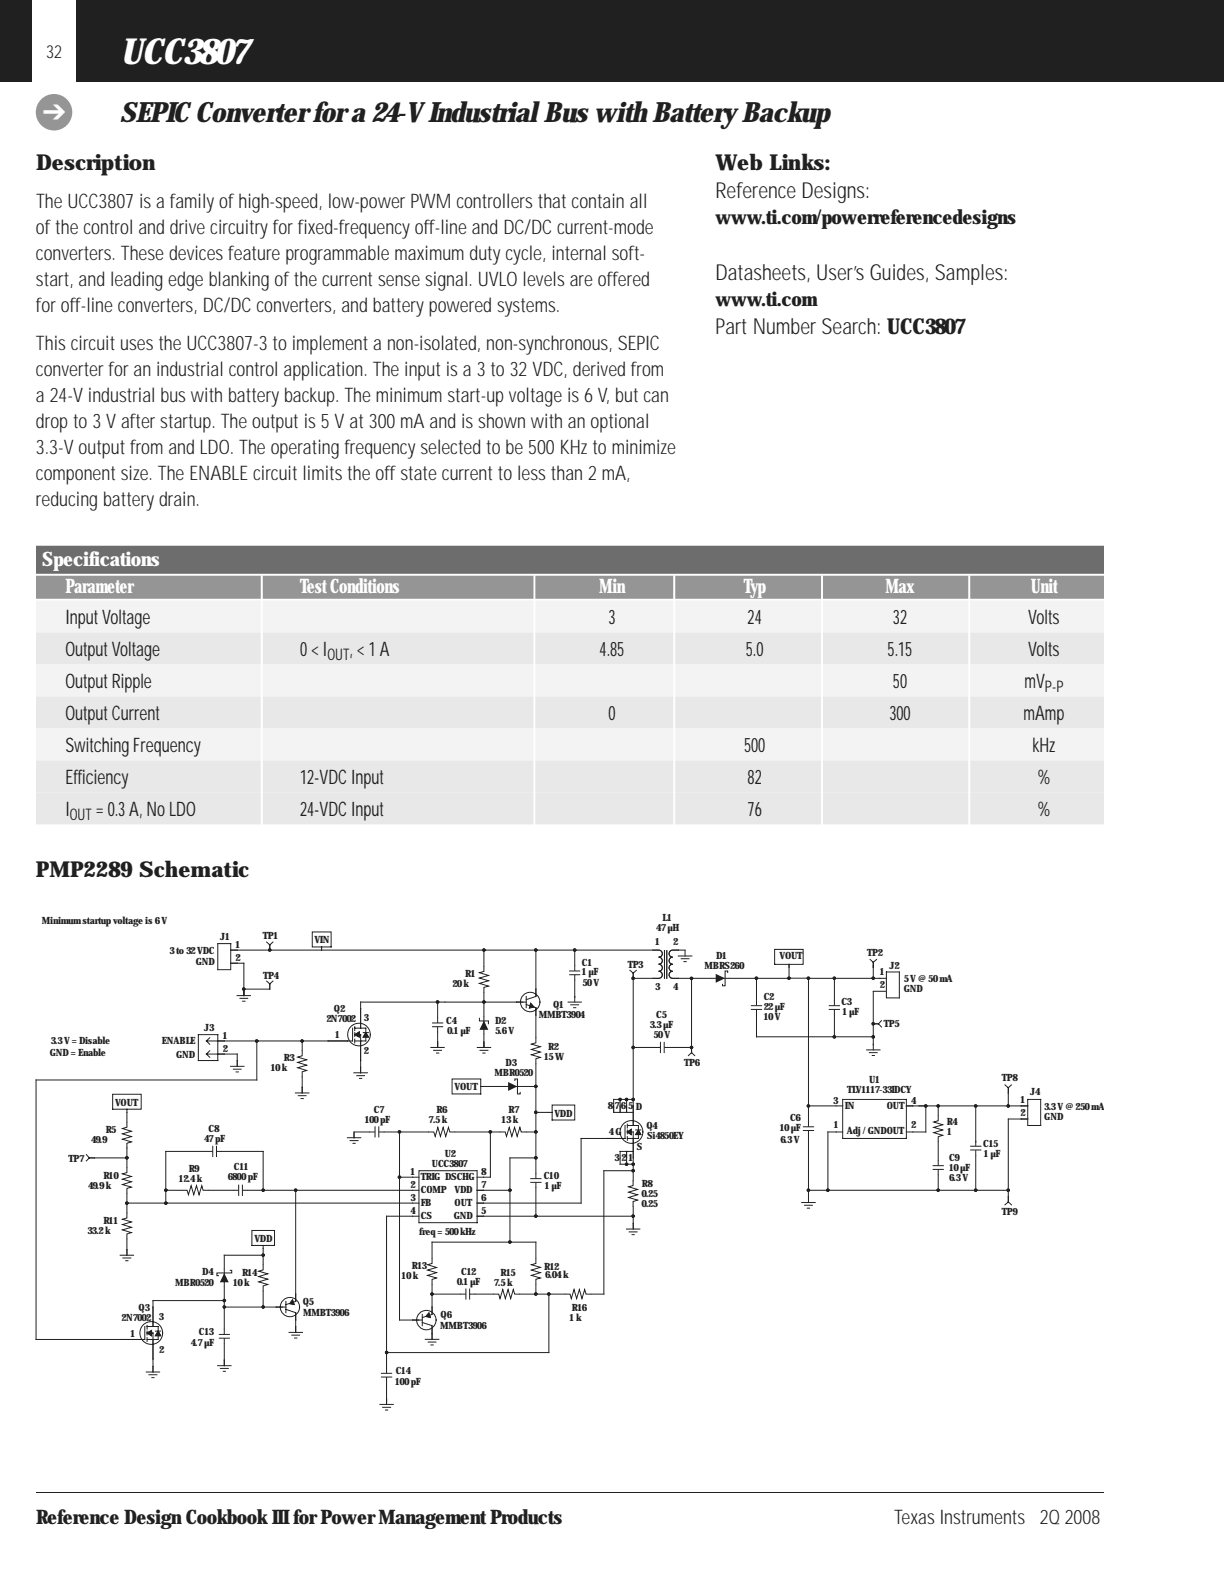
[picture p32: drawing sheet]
<svg xmlns="http://www.w3.org/2000/svg" width="216mm" height="279mm" viewBox="0 0 216 279" stroke-linecap="round" stroke-linejoin="round" font-family="sans-serif">
<defs><g id="words">
<text font-size="6.3" fill="#fff" x="21.2" y="11.3">UCC3807</text>
<text font-size="4.9" fill="#231f20" x="21.2" y="21.5">SEPICConverterfora 24-V Industrial Bus withBatteryBackup</text>
<text font-size="4.6" fill="#fff" x="7.5" y="21.4">➔</text>
<g font-size="3.9" fill="#231f20">
<text x="6.3" y="30">Description</text>
<text x="126.2" y="30">Web Links:</text>
<text x="126.2" y="34.9">ReferenceDesigns:</text>
<text x="126.2" y="49.4">Datasheets, User’sGuides, Samples:</text>
<text x="126.2" y="58.9">PartNumberSearch: UCC3807</text>
<text x="6.3" y="154.6">PMP2289 Schematic</text>
</g>
<g font-size="3.5" fill="#231f20">
<text x="6.3" y="41.3">ofthecontrol and drivecircuitryforfixed-frequencyoff-lineand DC/DCcurrent-mode</text>
<text x="6.3" y="36.7">TheUCC3807 isa familyofhigh-speed, low-powerPWMcontrollersthatcontainall</text>
<text x="126.2" y="39.5">www.ti.com/powerreferencedesigns</text>
<text x="6.3" y="45.8">converters. Thesedevicesfeatureprogrammablemaximumdutycycle, internal soft-</text>
<text x="6.3" y="50.4">start, and leadingedgeblankingofthecurrentsensesignal. UVLOlevelsareoffered</text>
<text x="126.2" y="54">www.ti.com</text>
<text x="6.3" y="55">foroff-lineconverters, DC/DCconverters, and batterypowered systems.</text>
<text x="6.3" y="61.7">ThiscircuitusestheUCC3807-3toimplementa non-isolated, non-synchronous, SEPIC</text>
<text x="6.3" y="66.3">converterforanindustrial control application. Theinputisa 3to32VDC, derived from</text>
<text x="6.3" y="70.9">a 24-Vindustrial buswithbatterybackup. Theminimumstart-upvoltageis6 V, butcan</text>
<text x="6.3" y="75.5">dropto3Vafterstartup. Theoutputis5Vat300mA and isshownwithanoptional</text>
<text x="6.3" y="80.1">3.3-Voutputfromand LDO. Theoperatingfrequencyselected tobe500KHztominimize</text>
<text x="6.3" y="89.2">reducingbatterydrain.</text>
<text x="6.3" y="84.6">componentsize. TheENABLE circuitlimitstheoffstatecurrenttolessthan2mA,</text>
<text x="11.5" y="110">InputVoltage</text>
<text x="107.3" y="110">3</text>
<text x="131.9" y="110">24</text>
<text x="157.5" y="110">32</text>
<text x="181.4" y="110">Volts</text>
<text x="11.5" y="115.7">OutputVoltage</text>
<text x="52.9" y="115.7">0&lt; I</text>
<text x="61.6" y="115.7">, &lt; 1 A</text>
<text x="105.8" y="115.7">4.85</text>
<text x="131.6" y="115.7">5.0</text>
<text x="156.6" y="115.7">5.15</text>
<text x="181.4" y="115.7">Volts</text>
<text x="11.5" y="121.3">OutputRipple</text>
<text x="157.5" y="121.3">50</text>
<text x="180.7" y="121.3">mV</text>
<text x="11.5" y="127">OutputCurrent</text>
<text x="107.3" y="127">0</text>
<text x="156.9" y="127">300</text>
<text x="180.5" y="127">mAmp</text>
<text x="11.5" y="132.6">Switching Frequency</text>
<text x="131.3" y="132.6">500</text>
<text x="182.1" y="132.6">kHz</text>
<text x="11.5" y="138.2">Efficiency</text>
<text x="11.5" y="143.9">I</text>
<text x="16.9" y="143.9">=0.3A, NoLDO</text>
<text x="52.9" y="138.2">12-VDCInput</text>
<text x="52.9" y="143.9">24-VDCInput</text>
<text x="131.9" y="138.2">82</text>
<text x="131.9" y="143.9">76</text>
<text x="183.1" y="138.2">%</text>
<text x="183.1" y="143.9">%</text>
<text x="6.3" y="268.8">Reference DesignCookbookIII forPowerManagementProducts</text>
<text x="157.7" y="268.8">TexasInstruments 2Q2008</text>
</g>
<g font-size="3.5" fill="#fff">
<text x="7.4" y="99.8">Specifications</text>
<text x="11.5" y="104.6">Parameter</text>
<text x="52.9" y="104.6">TestConditions</text>
<text x="105.7" y="104.6">Min</text>
<text x="131.2" y="104.6">Typ</text>
<text x="156.2" y="104.6">Max</text>
<text x="181.8" y="104.6">Unit</text>
</g>
<text font-size="3.2" fill="#231f20" x="8.1" y="10.2">32</text>
<g font-size="2.8" fill="#231f20">
<text x="57.7" y="116.4">OUT</text>
<text x="184.3" y="122">P-P</text>
<text x="12.3" y="144.6">OUT</text>
</g>
<g font-size="1.8" fill="#231f20">
<text x="7.4" y="163">Minimumstartup voltage is 6V</text>
<text x="38.8" y="165.8">J1</text>
<text x="41.5" y="167.1">1</text>
<text x="46.4" y="165.7">TP1</text>
<text x="55.4" y="166.3">VIN</text>
<text x="115.6" y="166.7">1</text>
<text x="115.8" y="164.2">47µH</text>
<text x="116.9" y="162.5">L1</text>
<text x="118.7" y="166.7">2</text>
<text x="29.9" y="168.2">3to 32VDC</text>
<text x="34.5" y="170.2">GND</text>
<text x="41.5" y="169.5">2</text>
<text x="46.4" y="172.6">TP4</text>
<text x="82.1" y="172.3">R1</text>
<text x="102.6" y="172.1">1 µF</text>
<text x="102.6" y="170.3">C1</text>
<text x="102.7" y="173.8">50V</text>
<text x="110.7" y="170.7">TP3</text>
<text x="124.3" y="170.9">MBRS260</text>
<text x="126.3" y="169.1">D1</text>
<text x="137.5" y="169.2">VOUT</text>
<text x="153" y="168.7">TP2</text>
<text x="155.2" y="171.9">1</text>
<text x="156.9" y="170.9">J2</text>
<text x="159.4" y="173.3">5V @ 50mA</text>
<text x="58.9" y="178.5">Q2</text>
<text x="79.8" y="174.1">20k</text>
<text x="95" y="179.6">MMBT3904</text>
<text x="97.5" y="177.8">Q1</text>
<text x="115.6" y="174.6">3</text>
<text x="115.7" y="179.6">C5</text>
<text x="118.7" y="174.6">4</text>
<text x="134.7" y="176.4">C2</text>
<text x="134.7" y="178.2">22µF</text>
<text x="134.7" y="179.9">10V</text>
<text x="148.4" y="177.2">C3</text>
<text x="148.6" y="179">1 µF</text>
<text x="155.2" y="174.2">2</text>
<text x="159.4" y="175.1">GND</text>
<text x="9" y="184.2">3.3V = Disable</text>
<text x="28.6" y="184.2">ENABLE</text>
<text x="36" y="181.9">J3</text>
<text x="39.3" y="183.2">1</text>
<text x="39.3" y="185.5">2</text>
<text x="57.6" y="180.3">2N7002</text>
<text x="59.1" y="183.1">1</text>
<text x="64.2" y="180.1">3</text>
<text x="64.2" y="185.9">2</text>
<text x="78.7" y="180.7">C4</text>
<text x="78.9" y="182.5">0.1 µF</text>
<text x="87.3" y="180.6">D2</text>
<text x="87.3" y="182.4">5.6V</text>
<text x="96.7" y="185.2">R2</text>
<text x="114.6" y="181.4">3.3µF</text>
<text x="115.2" y="183.1">50V</text>
<text x="155.9" y="181.1">TP5</text>
<text x="8.8" y="186.3">GND = Enable</text>
<text x="31" y="186.6">GND</text>
<text x="47.8" y="188.9">10k</text>
<text x="50.1" y="187.2">R3</text>
<text x="87.2" y="189.9">MBR0520</text>
<text x="89.2" y="188.1">D3</text>
<text x="96" y="187">15W</text>
<text x="120.7" y="188.1">TP6</text>
<text x="153.3" y="191">U1</text>
<text x="176.7" y="190.7">TP8</text>
<text x="20.3" y="195.1">VOUT</text>
<text x="65.9" y="196.3">C7</text>
<text x="77" y="196.4">R6</text>
<text x="80.2" y="192.2">VOUT</text>
<text x="89.7" y="196.4">R7</text>
<text x="97.8" y="197">VDD</text>
<text x="107.2" y="195.7">876 5</text>
<text x="112.2" y="195.7">D</text>
<text x="139.4" y="197.8">C6</text>
<text x="147" y="194.7">3</text>
<text x="149" y="195.6">IN</text>
<text x="149.4" y="192.7">TLV1117-33IDCY</text>
<text x="156.4" y="195.6">OUT</text>
<text x="160.7" y="194.7">4</text>
<text x="180" y="194.6">1</text>
<text x="180" y="196.9">2</text>
<text x="181.7" y="193.2">J4</text>
<text x="184.2" y="195.8">3.3V @ 250mA</text>
<text x="184.2" y="197.6">GND</text>
<text x="16.1" y="201.6">49.9</text>
<text x="18.7" y="199.8">R5</text>
<text x="36" y="201.4">47pF</text>
<text x="36.8" y="199.6">C8</text>
<text x="64.3" y="198">100pF</text>
<text x="75.6" y="198.1">7.5k</text>
<text x="88.5" y="198.1">13k</text>
<text x="107.4" y="200.2">4G</text>
<text x="112.4" y="202.8">S</text>
<text x="114" y="199.2">Q4</text>
<text x="114.1" y="201">Si4850EY</text>
<text x="137.5" y="199.6">10µF</text>
<text x="137.7" y="201.6">6.3V</text>
<text x="147.1" y="199">1</text>
<text x="149.3" y="200">Adj/ GNDOUT</text>
<text x="160.7" y="199">2</text>
<text x="167" y="198.4">R4</text>
<text x="167" y="200.3">1</text>
<text x="173.4" y="202.3">C15</text>
<text x="12.1" y="205">TP7</text>
<text x="15.5" y="209.8">49.9k</text>
<text x="18.2" y="208">R10</text>
<text x="31.6" y="208.4">12.4k</text>
<text x="33.3" y="206.7">R9</text>
<text x="40.2" y="208.1">6800pF</text>
<text x="41.3" y="206.3">C11</text>
<text x="72.4" y="207.2">1</text>
<text x="72.4" y="209.5">2</text>
<text x="74.2" y="208.1">TRIG DSCHG</text>
<text x="76.2" y="205.9">UCC3807</text>
<text x="78.4" y="204.2">U2</text>
<text x="84.9" y="207.2">8</text>
<text x="84.9" y="209.5">7</text>
<text x="95.9" y="208">C10</text>
<text x="96.1" y="209.8">1 µF</text>
<text x="108.4" y="204.7">321</text>
<text x="113.2" y="209.4">R8</text>
<text x="167.4" y="204.8">C9</text>
<text x="167.4" y="206.5">10µF</text>
<text x="167.4" y="208.3">6.3V</text>
<text x="173.6" y="204.1">1 µF</text>
<text x="18.2" y="215.9">R11</text>
<text x="72.4" y="211.9">3</text>
<text x="72.4" y="214.1">4</text>
<text x="74.2" y="210.5">COMP</text>
<text x="74.2" y="212.7">FB</text>
<text x="74.2" y="215">CS</text>
<text x="80" y="215">GND</text>
<text x="80.2" y="212.7">OUT</text>
<text x="80.2" y="210.5">VDD</text>
<text x="84.9" y="211.9">6</text>
<text x="84.9" y="214.1">5</text>
<text x="113.2" y="211.2">0.25</text>
<text x="113.2" y="213">0.25</text>
<text x="176.7" y="214.3">TP9</text>
<text x="15.4" y="217.7">33.2k</text>
<text x="44.9" y="219.1">VDD</text>
<text x="73.9" y="217.9">freq = 500kHz</text>
<text x="30.9" y="226.8">MBR0520</text>
<text x="35.7" y="224.9">D4</text>
<text x="41.1" y="226.8">10k</text>
<text x="42.7" y="225.1">R14</text>
<text x="70.8" y="225.6">10k</text>
<text x="72.7" y="223.9">R13</text>
<text x="80.6" y="226.7">0.1 µF</text>
<text x="81.4" y="224.9">C12</text>
<text x="87.1" y="226.9">7.5k</text>
<text x="88.3" y="225.1">R15</text>
<text x="96" y="224">R12</text>
<text x="96.2" y="225.5">6.04k</text>
<text x="21.4" y="233">2N7002</text>
<text x="24.4" y="231.2">Q3</text>
<text x="28" y="232.8">3</text>
<text x="53.4" y="230.1">Q5</text>
<text x="53.4" y="232.1">MMBT3906</text>
<text x="77.7" y="232.5">Q6</text>
<text x="100.5" y="233">1 k</text>
<text x="100.9" y="231.3">R16</text>
<text x="23" y="235.8">1</text>
<text x="28.1" y="238.6">2</text>
<text x="33.7" y="237.4">4.7µF</text>
<text x="35.1" y="235.4">C13</text>
<text x="77.7" y="234.4">MMBT3906</text>
<text x="69.7" y="244.2">100pF</text>
<text x="69.8" y="242.4">C14</text>
</g>
</g></defs>
<path d="M-.1 -.1h216v14.6h-216z" fill="#231f20"/>
<path d="M5.6 -.1h7.8v14.6h-7.8z" fill="#fff"/>
<circle cx="9.5" cy="19.8" r="3.2" fill="#939598"/>
<path d="M6.3 263.3h188.4" fill="none" stroke="#231f20" stroke-width=".18"/>
<path d="M6.3 98.7h188.4" fill="none" stroke="#6c6d70" stroke-width="4.9" stroke-linecap="butt"/>
<path d="M6.3 103.6h188.4" fill="none" stroke="#939598" stroke-width="4.1" stroke-linecap="butt"/>
<path d="M6.3 108.7h188.4M6.3 120h188.4M6.3 131.3h188.4" fill="none" stroke="#f2f3f4" stroke-width="5.6" stroke-linecap="butt"/>
<path d="M6.3 114.4h188.4M6.3 125.7h188.4M6.3 136.9h188.4M6.3 142.6h188.4" fill="none" stroke="#e7e8e9" stroke-width="5.6" stroke-linecap="butt"/>
<path d="M4.1 159.5h190.6v95.1h-190.6z" fill="#fff"/>
<path d="M22.2 212.1h.3v.3h-.3z" fill-rule="evenodd" fill="#231f20"/>
<path d="M22.2 212.1h.3v.3h-.3zM22.4 210.6v1.6" fill="none" stroke="#231f20" stroke-width=".18"/>
<path d="M22.2 204.1h.3v.3h-.3z" fill-rule="evenodd" fill="#231f20"/>
<path d="M22.2 204.1h.3v.3h-.3zM22.4 204.2v1.7" fill="none" stroke="#231f20" stroke-width=".18"/>
<path d="M29.1 212.1h.3v.3h-.3z" fill-rule="evenodd" fill="#231f20"/>
<path d="M29.1 212.1h.3v.3h-.3zM39.6 237v2.9" fill="none" stroke="#231f20" stroke-width=".18"/>
<path d="M39.4 229.2h.3v.3h-.3z" fill-rule="evenodd" fill="#231f20"/>
<path d="M39.4 229.2h.3v.3h-.3zM39.6 221.4v2.4M39.6 227v2.4" fill="none" stroke="#231f20" stroke-width=".18"/>
<path d="M42.8 174.3h.3v.3h-.3z" fill-rule="evenodd" fill="#231f20"/>
<path d="M41.8 169.9h1.2M42.8 174.3h.3v.3h-.3z" fill="none" stroke="#231f20" stroke-width=".18"/>
<path d="M46.3 221.2h.3v.3h-.3z" fill-rule="evenodd" fill="#231f20"/>
<path d="M46.3 221.2h.3v.3h-.3zM46.4 221.4v1.6" fill="none" stroke="#231f20" stroke-width=".18"/>
<path d="M45.1 183.5h.3v.3h-.3z" fill-rule="evenodd" fill="#231f20"/>
<path d="M45.1 183.5h.3v.3h-.3zM53.3 190v1.8" fill="none" stroke="#231f20" stroke-width=".18"/>
<path d="M53.1 183.5h.3v.3h-.3z" fill-rule="evenodd" fill="#231f20"/>
<path d="M63.6 176.8v1.1M53.1 183.5h.3v.3h-.3zM53.3 183.6v1.7M63.6 187.1v1.1" fill="none" stroke="#231f20" stroke-width=".18"/>
<path d="M70.3 207.5h.3v.3h-.3z" fill-rule="evenodd" fill="#231f20"/>
<path d="M70.3 207.5h.3v.3h-.3z" fill="none" stroke="#231f20" stroke-width=".18"/>
<path d="M76 228.1h.3v.3h-.3z" fill-rule="evenodd" fill="#231f20"/>
<path d="M76 228.1h.3v.3h-.3z" fill="none" stroke="#231f20" stroke-width=".18"/>
<path d="M89.8 218.9h.3v.3h-.3z" fill-rule="evenodd" fill="#231f20"/>
<path d="M89.8 218.9h.3v.3h-.3z" fill="none" stroke="#231f20" stroke-width=".18"/>
<path d="M94.3 228.1h.4v.3h-.4z" fill-rule="evenodd" fill="#231f20"/>
<path d="M94.3 228.1h.4v.3h-.4z" fill="none" stroke="#231f20" stroke-width=".18"/>
<path d="M94.3 214.4h.4v.3h-.4z" fill-rule="evenodd" fill="#231f20"/>
<path d="M94.3 214.4h.4v.3h-.4z" fill="none" stroke="#231f20" stroke-width=".18"/>
<path d="M94.3 204.1h.4v.3h-.4z" fill-rule="evenodd" fill="#231f20"/>
<path d="M94.3 204.1h.4v.3h-.4zM94.5 204.2v2.7" fill="none" stroke="#231f20" stroke-width=".18"/>
<path d="M94.3 191.5h.4v.3h-.4z" fill-rule="evenodd" fill="#231f20"/>
<path d="M92 191.6h2.5M94.3 191.5h.4v.3h-.4z" fill="none" stroke="#231f20" stroke-width=".18"/>
<path d="M94.3 167.4h.4v.3h-.4z" fill-rule="evenodd" fill="#231f20"/>
<path d="M94.3 167.4h.4v.3h-.4z" fill="none" stroke="#231f20" stroke-width=".18"/>
<path d="M96.6 228.1h.3v.3h-.3z" fill-rule="evenodd" fill="#231f20"/>
<path d="M96.6 228.1h.3v.3h-.3z" fill="none" stroke="#231f20" stroke-width=".18"/>
<path d="M101.2 167.4h.3v.3h-.3z" fill-rule="evenodd" fill="#231f20"/>
<path d="M101.2 167.4h.3v.3h-.3zM108.2 193.9v1.2" fill="none" stroke="#231f20" stroke-width=".18"/>
<path d="M111.5 214.4h.3v.3h-.3z" fill-rule="evenodd" fill="#231f20"/>
<path d="M111.5 214.4h.3v.3h-.3zM111.7 214.5v1.3" fill="none" stroke="#231f20" stroke-width=".18"/>
<path d="M111.5 205.2h.3v.3h-.3z" fill-rule="evenodd" fill="#231f20"/>
<path d="M111.5 205.2h.3v.3h-.3zM111.7 204.2v1.2" fill="none" stroke="#231f20" stroke-width=".18"/>
<path d="M110.4 205.2h.3v.3h-.3z" fill-rule="evenodd" fill="#231f20"/>
<path d="M110.4 205.2h.3v.3h-.3zM110.5 204.2v1.2h1.2" fill="none" stroke="#231f20" stroke-width=".18"/>
<path d="M111.5 193.8h.3v.3h-.3z" fill-rule="evenodd" fill="#231f20"/>
<path d="M111.5 193.8h.3v.3h-.3z" fill="none" stroke="#231f20" stroke-width=".18"/>
<path d="M110.4 193.8h.3v.3h-.3z" fill-rule="evenodd" fill="#231f20"/>
<path d="M110.4 193.8h.3v.3h-.3zM110.5 195.1v-1.2h1.2v1.2" fill="none" stroke="#231f20" stroke-width=".18"/>
<path d="M111.5 184.6h.3v.3h-.3z" fill-rule="evenodd" fill="#231f20"/>
<path d="M111.5 184.6h.3v.3h-.3z" fill="none" stroke="#231f20" stroke-width=".18"/>
<path d="M121.8 184.6h.3v.3h-.3z" fill-rule="evenodd" fill="#231f20"/>
<path d="M121.8 184.6h.3v.3h-.3z" fill="none" stroke="#231f20" stroke-width=".18"/>
<path d="M142.4 194.9h.3v.3h-.3z" fill-rule="evenodd" fill="#231f20"/>
<path d="M142.4 194.9h.3v.3h-.3z" fill="none" stroke="#231f20" stroke-width=".18"/>
<path d="M163.1 194.9h.3v.3h-.3z" fill-rule="evenodd" fill="#231f20"/>
<path d="M163.1 194.9h.3v.3h-.3z" fill="none" stroke="#231f20" stroke-width=".18"/>
<path d="M165.3 194.9h.3v.3h-.3z" fill-rule="evenodd" fill="#231f20"/>
<path d="M165.3 194.9h.3v.3h-.3z" fill="none" stroke="#231f20" stroke-width=".18"/>
<path d="M171.9 194.9h.3v.3h-.3z" fill-rule="evenodd" fill="#231f20"/>
<path d="M171.9 194.9h.3v.3h-.3z" fill="none" stroke="#231f20" stroke-width=".18"/>
<path d="M177.7 194.9h.3v.3h-.3z" fill-rule="evenodd" fill="#231f20"/>
<path d="M22.4 196.2v1.7M177.7 194.9h.3v.3h-.3zM22.4 202.5v1.7M22.4 212.2v1.7M22.4 218.6v1.8" fill="none" stroke="#231f20" stroke-width=".18"/>
<path d="M29.1 209.8h.3v.3h-.3z" fill-rule="evenodd" fill="#231f20"/>
<path d="M29.1 209.8h.3v.3h-.3zM29.2 203.1v6.9M39.6 230.6v3.8" fill="none" stroke="#231f20" stroke-width=".18"/>
<path d="M39.4 230.4h.3v.3h-.3z" fill-rule="evenodd" fill="#231f20"/>
<path d="M43 174.5v1.1M41.8 185.9v1.2M39.4 230.4h.3v.3h-.3zM39.6 229.4v1.2M46.4 227.8v2.8" fill="none" stroke="#231f20" stroke-width=".18"/>
<path d="M46.3 230.4h.3v.3h-.3z" fill-rule="evenodd" fill="#231f20"/>
<path d="M46.3 230.4h.3v.3h-.3zM46.4 220.2v1.2" fill="none" stroke="#231f20" stroke-width=".18"/>
<path d="M46.3 209.8h.3v.3h-.3z" fill-rule="evenodd" fill="#231f20"/>
<path d="M46.3 209.8h.3v.3h-.3zM46.4 203.1v6.9h-2.7M52.2 232.8v1.2" fill="none" stroke="#231f20" stroke-width=".18"/>
<path d="M52 209.8h.3v.3h-.3z" fill-rule="evenodd" fill="#231f20"/>
<path d="M62.5 199.7h2.7M52 209.8h.3v.3h-.3z" fill="none" stroke="#231f20" stroke-width=".18"/>
<path d="M70.3 199.5h.3v.3h-.3z" fill-rule="evenodd" fill="#231f20"/>
<path d="M67.8 199.7h2.7v7.9M70.3 199.5h.3v.3h-.3zM76.2 219.1v2.8M76.2 226.6v4" fill="none" stroke="#231f20" stroke-width=".18"/>
<path d="M86.3 199.5h.3v.3h-.3z" fill-rule="evenodd" fill="#231f20"/>
<path d="M86.3 199.5h.3v.3h-.3zM88.2 199.7h-1.7v7.9" fill="none" stroke="#231f20" stroke-width=".18"/>
<path d="M89.8 209.8h.3v.3h-.3z" fill-rule="evenodd" fill="#231f20"/>
<path d="M89.8 209.8h.3v.3h-.3zM90 204.2v5.8M94.5 219.1v2.8M94.5 226.6v1.7" fill="none" stroke="#231f20" stroke-width=".18"/>
<path d="M94.3 199.5h.4v.3h-.4z" fill-rule="evenodd" fill="#231f20"/>
<path d="M92.9 199.7h1.6v4.5M94.3 199.5h.4v.3h-.4z" fill="none" stroke="#231f20" stroke-width=".18"/>
<path d="M94.3 196.1h.4v.3h-.4z" fill-rule="evenodd" fill="#231f20"/>
<path d="M94.5 179v4M101.4 167.6v2.7M101.4 172.9v3M94.3 196.1h.4v.3h-.4zM94.5 187.7v8.5M111.7 206.5v1.7M111.7 212.9v1.6M96.8 228.3v10.3" fill="none" stroke="#231f20" stroke-width=".18"/>
<path d="M111.5 206.3h.3v.3h-.3z" fill-rule="evenodd" fill="#231f20"/>
<path d="M111.7 184.8v9.1M111.5 206.3h.3v.3h-.3zM111.7 205.4v1.1" fill="none" stroke="#231f20" stroke-width=".18"/>
<path d="M111.5 172.4h.3v.3h-.3z" fill-rule="evenodd" fill="#231f20"/>
<path d="M111.5 172.4h.3v.3h-.3z" fill="none" stroke="#231f20" stroke-width=".18"/>
<path d="M121.8 172.4h.3v.3h-.3z" fill-rule="evenodd" fill="#231f20"/>
<path d="M121.8 172.4h.3v.3h-.3z" fill="none" stroke="#231f20" stroke-width=".18"/>
<path d="M139 172.4h.3v.3h-.3z" fill-rule="evenodd" fill="#231f20"/>
<path d="M139 172.4h.3v.3h-.3z" fill="none" stroke="#231f20" stroke-width=".18"/>
<path d="M142.4 209.8h.3v.3h-.3z" fill-rule="evenodd" fill="#231f20"/>
<path d="M142.6 195.1v2.7M142.4 209.8h.3v.3h-.3zM142.6 200.4v10.7" fill="none" stroke="#231f20" stroke-width=".18"/>
<path d="M142.4 172.4h.3v.3h-.3z" fill-rule="evenodd" fill="#231f20"/>
<path d="M142.4 172.4h.3v.3h-.3z" fill="none" stroke="#231f20" stroke-width=".18"/>
<path d="M145.9 209.8h.3v.3h-.3z" fill-rule="evenodd" fill="#231f20"/>
<path d="M146 199.7v10.3M145.9 209.8h.3v.3h-.3z" fill="none" stroke="#231f20" stroke-width=".18"/>
<path d="M165.3 209.8h.3v.3h-.3z" fill-rule="evenodd" fill="#231f20"/>
<path d="M165.5 195.1v1.6M165.3 209.8h.3v.3h-.3zM165.5 201.4v3.2M165.5 207.3v2.7M172.1 203.8v6.2" fill="none" stroke="#231f20" stroke-width=".18"/>
<path d="M171.9 209.8h.3v.3h-.3z" fill-rule="evenodd" fill="#231f20"/>
<path d="M171.9 209.8h.3v.3h-.3zM177.9 210v1.1" fill="none" stroke="#231f20" stroke-width=".18"/>
<path d="M177.7 209.8h.3v.3h-.3z" fill-rule="evenodd" fill="#231f20"/>
<g fill="none" stroke="#231f20" stroke-width=".18">
<path d="M43 169.9v4.6M94.5 167.6v6.9M111.7 172.2v12.6M122 172.6v12.2M139.2 170.3v2.2M142.6 172.6v22.5M39.6 183.6h5.7v6.9M53.3 183.6h4.6M94.5 196.2v3.5M163.3 195.1v4.6M172.1 195.1v6.3M177.9 192.8v2.3"/>
<path d="M177.9 197.4v12.6M29.2 210v2.2h-6.8M52.2 210v18.3M70.5 207.6v25.2M90 210v9.1M94.5 209.5v5M106.5 206.5v21.8M177.7 209.8h.3v.3h-.3z"/>
</g>
<path d="M47.4 167.4h.3v.3h-.3z" fill-rule="evenodd" fill="#231f20"/>
<path d="M47.4 167.4h.3v.3h-.3zM47.6 167.6h9.1M68.2 243.9v3.3" fill="none" stroke="#231f20" stroke-width=".18"/>
<path d="M68 238.4h.3v.3h-.3z" fill-rule="evenodd" fill="#231f20"/>
<path d="M77.2 182.1v2.6M85.4 182.4v2.3M68.2 214.5h4.6M70.5 207.6h2.3M85.3 207.6h1.2M68 238.4h.3v.3h-.3zM68.2 238.6v2.6M70.5 232.8h2.3M76.2 228.3h5M83.8 228.3h3.2" fill="none" stroke="#231f20" stroke-width=".18"/>
<path d="M85.2 176.6h.3v.3h-.3z" fill-rule="evenodd" fill="#231f20"/>
<path d="M78.5 176.8h6.9M85.2 176.6h.3v.3h-.3z" fill="none" stroke="#231f20" stroke-width=".18"/>
<path d="M77 176.6h.3v.3h-.3z" fill-rule="evenodd" fill="#231f20"/>
<path d="M77 176.6h.3v.3h-.3zM77.2 176.8v2.6M85.4 176.8v2.4" fill="none" stroke="#231f20" stroke-width=".18"/>
<path d="M85.2 167.4h.3v.3h-.3z" fill-rule="evenodd" fill="#231f20"/>
<path d="M85.2 167.4h.3v.3h-.3zM90 204.2h4.5M90 219.1h4.5M102.5 200.8h4.6M109.4 204.2v1.2h1.1M91.7 228.3h7.9M104.3 228.3h2.2" fill="none" stroke="#231f20" stroke-width=".18"/>
<path d="M109.2 193.8h.3v.3h-.3z" fill-rule="evenodd" fill="#231f20"/>
<path d="M119.7 167.6h1.1M108.2 193.9h2.3M109.2 193.8h.3v.3h-.3zM109.4 193.9v1.2M111.7 184.8h3.8M118.1 184.8h3.9M142.6 195.1h4.9" fill="none" stroke="#231f20" stroke-width=".18"/>
<path d="M153.9 180.4h.3v.3h-.3z" fill-rule="evenodd" fill="#231f20"/>
<g fill="none" stroke="#231f20" stroke-width=".18">
<path d="M47 173l.6 .6M47 166.2l.6 .5M47.6 166.7v.9M47.6 173.6v.9M48.1 173l-.5 .6M48.1 166.2l-.5 .5M55.1 164.4h3.3v2.6h-3.3zM56.7 167v.6M85.4 167.6v2.8M85.4 175.1v1.7M119.7 172.6h5.8M154 174.9h2.3"/>
<path d="M19.9 193h5v2.7h-5zM22.4 195.7v.5M39.6 185.9h2.2M79.7 190.3h5.1v2.7h-5.1zM80.3 199.7h6.2M84.8 191.6h.6M94.5 196.2h2.3M122 184.8v.9M122 185.7l-.6 .5M122 185.7l.5 .5M153.9 180.4h.3v.3h-.3zM161 195.1h4.5"/>
<path d="M172.1 195.1h8M177.9 197.4h2.2M15.2 203.7l.6 .5M15.8 204.2h.9M15.8 204.2l-.6 .6M29.2 210h2.9M36.8 210h4.3M46.4 210h5.8M106.5 206.5h5.2M27 229.4v1.2M27 239.7v1.3M46.4 230.6h2.3"/>
</g>
<path d="M133.3 172.4h.3v.3h-.3z" fill-rule="evenodd" fill="#231f20"/>
<path d="M128.6 172.6h10.6M133.3 172.4h.3v.3h-.3zM133.4 172.6v3.8M133.4 179v3.9M136.6 167.5h5.1v2.6h-5.1zM139.2 170.1v.6M146 199.7h1.5M142.6 210h3.4" fill="none" stroke="#231f20" stroke-width=".18"/>
<path d="M153.9 182.7h.3v.3h-.3z" fill-rule="evenodd" fill="#231f20"/>
<path d="M153.9 182.7h.3v.3h-.3zM154 182.9v1.4" fill="none" stroke="#231f20" stroke-width=".18"/>
<path d="M147 182.7h.3v.3h-.3z" fill-rule="evenodd" fill="#231f20"/>
<path d="M154 172.6h1.2M147 182.7h.3v.3h-.3zM147.2 182.9h6.8" fill="none" stroke="#231f20" stroke-width=".18"/>
<path d="M153.9 172.4h.3v.3h-.3z" fill-rule="evenodd" fill="#231f20"/>
<path d="M153.9 172.4h.3v.3h-.3z" fill="none" stroke="#231f20" stroke-width=".18"/>
<path d="M147 172.4h.3v.3h-.3z" fill-rule="evenodd" fill="#231f20"/>
<g fill="none" stroke="#231f20" stroke-width=".18">
<path d="M38.4 166.4h2.3v4.6h-2.3zM40.7 167.6h1.1M40.7 169.9h1.1M111.1 171.1l.6 .6M111.7 171.7v.9M112.3 171.1l-.6 .6M147 172.4h.3v.3h-.3zM147.2 172.6v3.8M147.2 179v3.9M153.5 169.2l.5 .5M154 169.7v2.9h-11.4M154 174.9v8"/>
<path d="M154.6 169.2l-.6 .5M6.4 190.5v45.8M35 182.5h3.4v4.6h-3.4zM36.4 183.6h3.2M36.4 185.9h3.2M36.4 185.9l.6 .6M36.4 183.6l.6 .6M37 185.3l-.6 .6M37 183.1l-.6 .5M161 199.7h2.3M177.3 191.4l.6 .5M177.9 191.9v.9"/>
<path d="M178.4 191.4l-.5 .5M102.5 200.8v11.4M172.1 210h5.8M177.9 211.1v.9M177.9 212l-.6 .5M177.9 212l.5 .5M21.2 236.3h4.3M25.9 234.8v.7M25.9 235.9v.7M27 230.6v3.4M27 236.3v3.4M27.4 234.8h.9"/>
<path d="M27.9 235.6v.7"/>
</g>
<path d="M25.9 235.1l.8-.4v.9z" fill="#231f20"/>
<path d="M25.9 235.1l.8-.4v.9z" fill="none" stroke="#231f20" stroke-width=".18"/>
<path d="M27.9 234.8l.4 .8h-.9z" fill="#231f20"/>
<path d="M27.9 234.8l.4 .8h-.9z" fill="none" stroke="#231f20" stroke-width=".18"/>
<g fill="none" stroke="#231f20" stroke-width=".18">
<path d="M41.8 167.6h5.8M43 174.5h4.6M63.6 176.8h14.9M85.4 167.6h29.7M85.4 176.8h5.7M45.3 183.6h8M85.4 191.6h3.5M154 180.6h1M155 180.6l.5 .6M155.5 180l-.5 .6M165.5 195.1h6.6M16.7 204.2h5.7"/>
<path d="M29.2 212.2h43.6M68.2 214.5v24.1M85.3 212.2h17.2M85.3 214.5h26.4M6.4 236.3h18.3M25.5 234v2.3M25.9 236.3h2M25.9 234h1.1M25.9 233.8v.6M26.7 235.1h.3v4.6M27 236.3h.1M27 230.6v3.4h.9v.8"/>
<path d="M27 229.4h12.6M39.6 221.4h6.8M48.7 230.6h1.2M50.4 231l1.8 .5v1.3M50.4 229.6v1.9M52.2 228.3v1.3l-1.8 .5"/>
<circle cx="26.7" cy="235.1" r="2.01"/>
</g>
<path d="M51.6 229.3l.3 .8-.8-.2z" fill="#231f20"/>
<g fill="none" stroke="#231f20" stroke-width=".18">
<path d="M91.1 176.8h1.1M92.8 175.8v1.9M94.5 174.5v1.1M94.5 177.9v1.1M111.7 172.6h3.4M70.5 199.7h5.1M96.8 196.2h.6M97.4 194.9h4v2.7h-4zM29.2 203.1h7.3M39.2 203.1h7.2M44.4 217h4v2.7h-4zM46.4 219.7v.5"/>
<path d="M52.2 210h20.6M85.3 210h4.7M39.6 230.6h6.8M48.7 230.6h1.7M51.6 229.3l.3 .8-.8-.2z"/>
<circle cx="51.1" cy="230.6" r="1.7"/>
</g>
<path d="M93.6 177l.6 .6-.8 .2z" fill="#231f20"/>
<g fill="none" stroke="#231f20" stroke-width=".18">
<path d="M91.1 176.8h1.7M92.8 177.2l1.7 .5v1.3M93.6 177l.6 .6-.8 .2zM94.5 174.5v1.3l-1.7 .5M139.2 172.5h3.4M108.2 195.1v1.1M109.4 195.1v1.1M110.5 195.1v1.1M110.7 199.3v.7M111.7 195.1v3.4M107.1 200.8h1.1M110.5 203.1v1.1"/>
<path d="M111.7 200.8v3.4M146 210h26.1"/>
<circle cx="93.5" cy="176.7" r="1.72"/>
</g>
<path d="M110.7 199.7l.6-.5v.9z" fill="#231f20"/>
<path d="M109.4 195.1v1.1M110.5 195.1v1.1M110.7 199.7l.6-.5v.9zM110.7 198.3v.7M112.1 199.3h.9" fill="none" stroke="#231f20" stroke-width=".18"/>
<path d="M112.6 199.3l.4 .8h-.9z" fill="#231f20"/>
<path d="M108.2 195.1v1.1h3.5M110.2 198.5v2.3h-.8M110.7 198.5h1.9v.8M110.7 199.7h1M112.6 199.3l.4 .8h-.9zM110.5 203.1v1.1M110.7 200.5v.6M111.7 203.1h-2.3v1.1M112.6 200.1v.7" fill="none" stroke="#231f20" stroke-width=".18"/>
<path d="M111.7 199.7v1.1h-1M107.1 200.8h2.3M111.7 200.8h.1" fill="none" stroke="#231f20" stroke-width=".18"/>
<g fill="none" stroke="#231f20" stroke-width=".18">
<path d="M63.6 177.9v3.5M155.2 172.6h1.1M156.3 171.4h2.3v4.6h-2.3zM57.9 183.6h4.3M62.6 182.1v.7M62.6 183.3v.7M63.6 183.6v3.5M64.1 182.1h.9M64.5 182.9v.7M111.7 195.1v3.4M147.5 195.1h1.1M147.5 199.7h1.1"/>
<path d="M148.6 193.9h11.3v6.9h-11.3zM159.9 195.1h1.1M159.9 199.7h1.1M180.1 195.1h1.2M180.1 197.4h1.2M181.3 193.9h2.3v4.6h-2.3zM111.7 200.8h.1M112.6 200.8h-.9v3.4"/>
<circle cx="111.4" cy="199.7" r="2.01"/>
</g>
<path d="M62.6 182.5l.8-.5v.9z" fill="#231f20"/>
<path d="M62.6 182.5l.8-.5v.9z" fill="none" stroke="#231f20" stroke-width=".18"/>
<path d="M64.5 182.1l.5 .8h-.9z" fill="#231f20"/>
<path d="M64.5 182.1l.5 .8h-.9z" fill="none" stroke="#231f20" stroke-width=".18"/>
<g fill="none" stroke="#231f20" stroke-width=".18">
<path d="M56.7 167.6h28.7M63.6 177.9v3.5h.9v.7M6.4 190.5h38.9M57.9 183.6h3.4M62.2 181.4v2.2M62.6 181.1v.7M62.6 183.6h1.9M62.6 181.4h1M63.3 182.5h.3v4.6M63.6 183.6h.1M76.2 219.1h13.8M68.2 238.6h28.6"/>
<path d="M72.8 232.8h1.1M74.5 233.3l1.7 .6v1.4M74.5 231.8v2M76.2 230.6v1.2l-1.7 .6"/>
<circle cx="63.3" cy="182.5" r="2"/>
</g>
<path d="M75.7 231.6l.2 .8-.8-.2z" fill="#231f20"/>
<g fill="none" stroke="#231f20" stroke-width=".18">
<path d="M41.8 175.6h2.4M42.3 176.1h1.4M42.8 176.6h.4M43 174.6v1M115.1 167.6h1.1a.62 .62 0 0 1 .6 .6 .62 .62 0 0 1-.6 .6 .62 .62 0 0 1 .6 .7 .62 .62 0 0 1-.6 .6 .62 .62 0 0 1 .6 .6 .62 .62 0 0 1-.6 .6 .62 .62 0 0 1 .6 .6 .62 .62 0 0 1-.6 .7h-1.1M117.2 167.6v5M117.6 167.6v5M119.7 167.6h-1.1a.62 .62 0 0 0-.6 .6 .62 .62 0 0 0 .6 .6 .62 .62 0 0 0-.6 .7 .62 .62 0 0 0 .6 .6 .62 .62 0 0 0-.6 .6 .62 .62 0 0 0 .6 .6 .62 .62 0 0 0-.6 .6 .62 .62 0 0 0 .6 .7h1.1M22.4 197.9v.9l-.8 .3 1.6 .4-1.6 .5 1.6 .5-1.6 .4 1.6 .5-.8 .2v1M40.7 188.1h2.3M41.2 188.6h1.3M41.6 189.1h.4"/>
<path d="M41.8 187.1v1M52.1 192.8h2.4M52.6 193.3h1.4M53.1 193.8h.4M53.3 185.3v.9l-.8 .3 1.6 .4-1.6 .5 1.6 .5-1.6 .4 1.6 .5-.8 .3v.9M53.3 191.8v1M62.4 189.2h2.4M62.4 199.7v1M62.9 189.7h1.4M63.4 190.2h.4M63.6 188.3v.9M65.2 199.7h1"/>
<path d="M66.2 198.7v1.9M66.8 198.7v1.9M66.8 199.7h1M133.4 182.9h13.8M22.4 205.9v.9l-.8 .3 1.6 .4-1.6 .5 1.6 .5-1.6 .4 1.6 .5-.8 .2v1M22.4 213.9v.9l-.8 .3 1.6 .4-1.6 .5 1.6 .5-1.6 .4 1.6 .5-.8 .3v.9M32.1 210h.9l.2 .7 .5-1.6 .5 1.6 .5-1.6 .4 1.6 .5-1.6 .2 .9h1M36.5 203.1h1M37.5 202.1v2M38.2 202.1v2M38.2 203.1h1M41.1 210h1"/>
<path d="M42.1 209v1.9M42.8 210h.9M42.8 209v1.9M61.3 200.7h2.3M61.8 201.2h1.4M62.3 201.7h.3M72.8 212.2h1.1M72.8 210h1.1M72.8 214.5h1.1M72.8 207.6h1.1M73.9 206.5h10.3v9.2h-10.3zM84.2 212.2h1.1"/>
<path d="M84.2 210h1.1M84.2 214.5h1.1M84.2 207.6h1.1M21.2 221.4h2.4M21.7 221.9h1.4M22.2 222.4h.4M22.4 220.4v1M38.6 236h1.9M38.6 235.4h1.9M39.6 234.4v1M39.6 236v1M39.6 239.9v1"/>
<path d="M40.5 224.1h.4v.4h-2.6v.5h.3M46.4 223v1l-.8 .2 1.6 .5-1.6 .5 1.6 .4-1.6 .5 1.6 .5-.8 .2v1M51 235h2.4M51.5 235.5h1.3M52 236h.4M52.2 234v1M72.8 232.8h1.7M75.7 231.6l.2 .8-.8-.2zM25.8 242h2.4M26.3 242.5h1.4M26.8 243h.4M27 241v1"/>
<path d="M38.4 240.9h2.4M38.9 241.4h1.4M39.4 241.9h.4"/>
<circle cx="75.2" cy="232.8" r="1.71"/>
</g>
<path d="M39.6 224.6l.7 1.6h-1.5z" fill="#231f20"/>
<g fill="none" stroke="#231f20" stroke-width=".18">
<path d="M75.6 199.7h.9l.3 .8 .4-1.6 .5 1.6 .5-1.6 .4 1.6 .5-1.6 .2 .8h1M88.2 199.7h.9l.2 .8 .5-1.6 .5 1.6 .5-1.6 .4 1.6 .5-1.6 .2 .8h1M90.8 190.7v-.4h.5v2.7h.5v-.4M93.5 207.9h2M93.5 208.6h2M94.5 206.9v1M94.5 208.6v.9M39.6 223.8v3.2M75 236.2h2.4M75.5 236.7h1.4M76 237.2h.4M76.2 221.9v1l-.8 .2 1.6 .5-1.6 .4 1.6 .5-1.6 .5 1.6 .4-.8 .3v.9"/>
<path d="M76.2 235.3v.9M81.2 228.3h1M82.2 227.3v1.9M82.8 227.3v1.9M82.8 228.3h1M87 228.3h1l.2 .8 .5-1.6 .4 1.6 .5-1.6 .5 1.6 .4-1.6 .3 .8h.9M94.5 221.9v1l-.8 .2 1.6 .4-1.6 .5 1.6 .5-1.6 .5 1.6 .4-.8 .3v.9M99.6 228.3h.9l.3 .8 .5-1.6 .4 1.6 .5-1.6 .5 1.6 .4-1.6 .3 .8h.9M67 247.7h2.4M67.2 242.9h2M67.2 242.2h2M67.5 248.2h1.4"/>
<path d="M68 248.7h.4M68.2 241.2v1M68.2 242.9v1M68.2 246.7v1"/>
</g>
<path d="M89.6 190.9l1.6 .7-1.6 .8z" fill="#231f20"/>
<path d="M128.4 171.6v-.3h-.5v2.6h-.5v-.4M88.9 191.6h3.1" fill="none" stroke="#231f20" stroke-width=".18"/>
<path d="M126.2 171.8l1.7 .8-1.7 .8z" fill="#231f20"/>
<path d="M125.5 172.6h3.1" fill="none" stroke="#231f20" stroke-width=".18"/>
<path d="M85.4 180l.7 1.7h-1.5z" fill="#231f20"/>
<g fill="none" stroke="#231f20" stroke-width=".18">
<path d="M77.2 179.4v1M84.6 179.5v.6h1.6l-.1 .6M85.4 170.4v.9l-.8 .3 1.6 .5-1.6 .4 1.6 .5-1.6 .5 1.6 .4-.8 .3v.9M85.4 179.2v3.2M100.2 176.8h2.4M100.4 171.9h1.9M100.4 171.3h1.9M100.7 177.2h1.4M101.2 177.7h.4M101.4 170.3v1M101.4 171.9v1M101.4 175.8v1"/>
<path d="M119.6 168.6h2.4M120.2 169.1h1.3M120.6 169.6h.4M120.8 167.6v1M132.4 178.1h2M132.4 177.4h2M133.4 176.4v1M133.4 178.1v.9M146.2 178.1h2M146.2 177.4h2M147.2 176.4v1M147.2 178.1v.9"/>
<path d="M76 184.8h2.4M76.2 181.1h2M76.2 180.4h2M76.5 185.3h1.4M77 185.7h.4M77.2 181.1v1M77.2 183.8v1M84.2 184.8h2.3M84.7 185.3h1.4M85.2 185.7h.4M85.4 183.8v1M94.5 183v.9l-.8 .3 1.6 .4-1.6 .5 1.6 .5-1.6 .5 1.6 .4-.8 .2v1"/>
<path d="M115.5 184.8h1M116.5 183.8v1.9M117.2 183.8v1.9M117.2 184.8h.9M141.6 199.4h2M141.6 198.8h2M142.6 197.8v1M142.6 199.4v1M152.9 185.2h2.3M153.4 185.7h1.3M153.9 186.2h.3M154 184.2v1"/>
<path d="M165.5 196.7v1l-.8 .2 1.6 .5-1.6 .5 1.6 .4-1.6 .5 1.6 .5-.8 .2v.9M110.5 216.8h2.4M111 217.3h1.4M111.5 217.8h.4M111.7 208.2v.9l-.8 .2 1.6 .5-1.6 .5 1.6 .4-1.6 .5 1.6 .5-.8 .2v1M111.7 215.8v1M141.4 212.1h2.4M141.9 212.6h1.4M142.4 213.1h.4M142.6 211.1v1M164.5 206.3h2M164.5 205.6h2"/>
<path d="M165.5 204.6v1M165.5 206.3v1M171.1 202.8h2M171.1 202.2h2M172.1 201.2v1M172.1 202.9v.9"/>
</g>
<path d="M46.2 101.5v45.3M94.3 101.5v45.3M118.9 101.5v45.3M145 101.5v45.3M171 101.5v45.3" fill="none" stroke="#fff" stroke-width=".35"/>
<use href="#words"/>
</svg>
